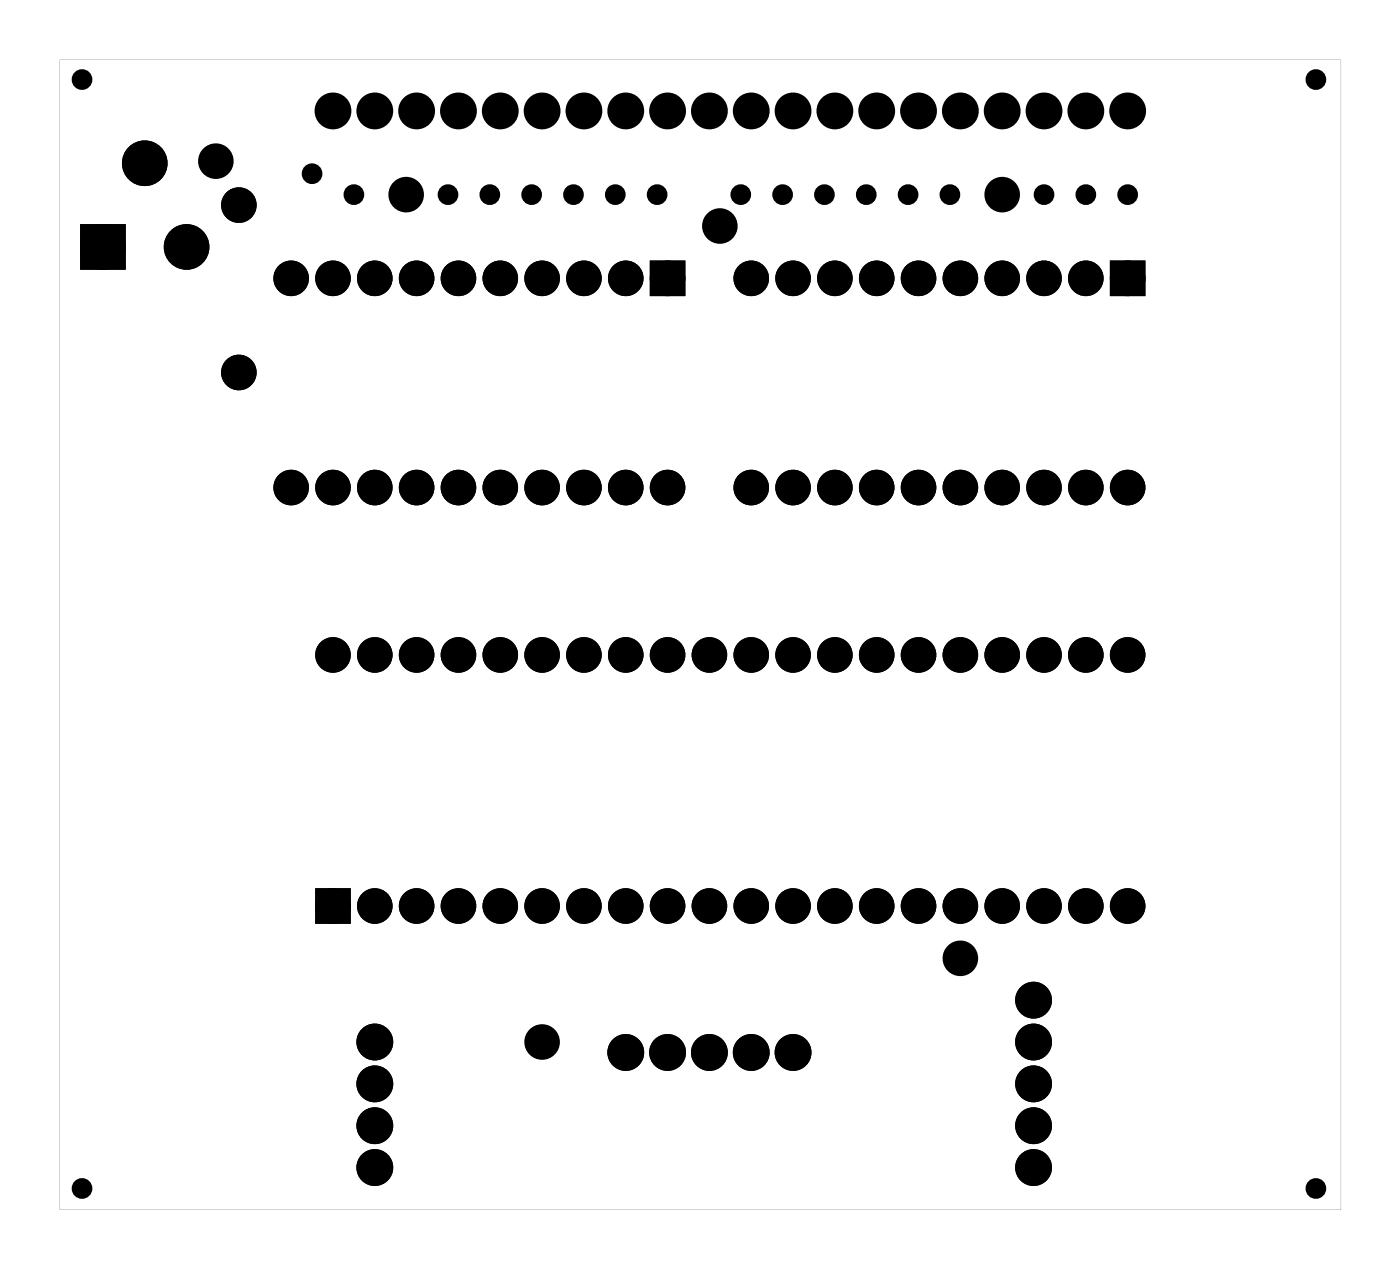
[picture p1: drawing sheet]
<svg xmlns="http://www.w3.org/2000/svg" width="85mm" height="77mm" viewBox="0 0 85 77" stroke-linecap="round" stroke-linejoin="round" font-family="sans-serif">
<g fill="#000">
<path d="M5.4 14.1h1.7v1.8h-1.7zM39.8 16.2h1.4v1.4h-1.4zM67.8 16.2h1.4v1.4h-1.4zM19.5 54.3h1.4v1.4h-1.4z"/>
<path d="M3.6 3.6v69.8h77.8v-69.8zM3.6 3.6h77.8v69.8h-77.8z"/>
</g>
<g fill="#000">
<circle cx="5" cy="4.8" r=".35"/>
<circle cx="6.3" cy="15" r=".89"/>
<circle cx="8.8" cy="9.9" r=".89"/>
<circle cx="11.3" cy="15" r=".89"/>
<circle cx="13.1" cy="9.8" r=".7"/>
<circle cx="14.5" cy="12.4" r=".7"/>
<circle cx="17.7" cy="16.9" r=".7"/>
<circle cx="19" cy="10.5" r=".35"/>
<circle cx="20.2" cy="16.9" r=".7"/>
<circle cx="20.2" cy="6.7" r=".74"/>
<circle cx="21.5" cy="11.8" r=".35"/>
<circle cx="22.8" cy="16.9" r=".7"/>
<circle cx="22.8" cy="6.7" r=".74"/>
<circle cx="24.7" cy="11.8" r=".7"/>
<circle cx="25.3" cy="16.9" r=".7"/>
<circle cx="25.3" cy="6.7" r=".74"/>
<circle cx="27.2" cy="11.8" r=".35"/>
<circle cx="27.8" cy="16.9" r=".7"/>
<circle cx="27.8" cy="6.7" r=".74"/>
<circle cx="29.7" cy="11.8" r=".35"/>
<circle cx="30.4" cy="16.9" r=".7"/>
<circle cx="30.4" cy="6.7" r=".74"/>
<circle cx="32.3" cy="11.8" r=".35"/>
<circle cx="32.9" cy="16.9" r=".7"/>
<circle cx="32.9" cy="6.7" r=".74"/>
<circle cx="34.8" cy="11.8" r=".35"/>
<circle cx="35.5" cy="16.9" r=".7"/>
<circle cx="35.5" cy="6.7" r=".74"/>
<circle cx="37.4" cy="11.8" r=".35"/>
<circle cx="38" cy="16.9" r=".7"/>
<circle cx="38" cy="6.7" r=".74"/>
<circle cx="39.9" cy="11.8" r=".35"/>
<circle cx="40.5" cy="16.9" r=".7"/>
<circle cx="40.5" cy="6.7" r=".74"/>
<circle cx="43.1" cy="6.7" r=".74"/>
<circle cx="43.7" cy="13.7" r=".7"/>
<circle cx="45" cy="11.8" r=".35"/>
<circle cx="45.6" cy="6.7" r=".74"/>
<circle cx="45.6" cy="16.9" r=".7"/>
<circle cx="47.5" cy="11.8" r=".35"/>
<circle cx="48.2" cy="6.7" r=".74"/>
<circle cx="48.2" cy="16.9" r=".7"/>
<circle cx="50.1" cy="11.8" r=".35"/>
<circle cx="50.7" cy="6.7" r=".74"/>
<circle cx="50.7" cy="16.9" r=".7"/>
<circle cx="52.6" cy="11.8" r=".35"/>
<circle cx="53.2" cy="6.7" r=".74"/>
<circle cx="53.2" cy="16.9" r=".7"/>
<circle cx="55.1" cy="11.8" r=".35"/>
<circle cx="55.8" cy="6.7" r=".74"/>
<circle cx="55.8" cy="16.9" r=".7"/>
<circle cx="57.7" cy="11.8" r=".35"/>
<circle cx="58.3" cy="6.7" r=".74"/>
<circle cx="58.3" cy="16.9" r=".7"/>
<circle cx="60.9" cy="6.7" r=".74"/>
<circle cx="60.9" cy="16.9" r=".7"/>
<circle cx="60.9" cy="11.8" r=".7"/>
<circle cx="63.4" cy="6.7" r=".74"/>
<circle cx="63.4" cy="16.9" r=".7"/>
<circle cx="63.4" cy="11.8" r=".35"/>
<circle cx="65.9" cy="6.7" r=".74"/>
<circle cx="65.9" cy="16.9" r=".7"/>
<circle cx="65.9" cy="11.8" r=".35"/>
<circle cx="68.5" cy="6.7" r=".74"/>
<circle cx="68.5" cy="16.9" r=".7"/>
<circle cx="68.5" cy="11.8" r=".35"/>
<circle cx="79.9" cy="4.8" r=".35"/>
<circle cx="14.5" cy="22.6" r=".7"/>
<circle cx="17.7" cy="29.6" r=".7"/>
<circle cx="20.2" cy="29.6" r=".7"/>
<circle cx="20.2" cy="39.8" r=".7"/>
<circle cx="22.8" cy="29.6" r=".7"/>
<circle cx="22.8" cy="39.8" r=".7"/>
<circle cx="25.3" cy="29.6" r=".7"/>
<circle cx="25.3" cy="39.8" r=".7"/>
<circle cx="27.8" cy="29.6" r=".7"/>
<circle cx="27.8" cy="39.8" r=".7"/>
<circle cx="30.4" cy="29.6" r=".7"/>
<circle cx="30.4" cy="39.8" r=".7"/>
<circle cx="32.9" cy="29.6" r=".7"/>
<circle cx="32.9" cy="39.8" r=".7"/>
<circle cx="35.5" cy="29.6" r=".7"/>
<circle cx="35.5" cy="39.8" r=".7"/>
<circle cx="38" cy="29.6" r=".7"/>
<circle cx="38" cy="39.8" r=".7"/>
<circle cx="40.5" cy="29.6" r=".7"/>
<circle cx="40.5" cy="39.8" r=".7"/>
<circle cx="43.1" cy="39.8" r=".7"/>
<circle cx="45.6" cy="29.6" r=".7"/>
<circle cx="45.6" cy="39.8" r=".7"/>
<circle cx="48.2" cy="29.6" r=".7"/>
<circle cx="48.2" cy="39.8" r=".7"/>
<circle cx="50.7" cy="29.6" r=".7"/>
<circle cx="50.7" cy="39.8" r=".7"/>
<circle cx="53.2" cy="29.6" r=".7"/>
<circle cx="53.2" cy="39.8" r=".7"/>
<circle cx="55.8" cy="29.6" r=".7"/>
<circle cx="55.8" cy="39.8" r=".7"/>
<circle cx="58.3" cy="29.6" r=".7"/>
<circle cx="58.3" cy="39.8" r=".7"/>
<circle cx="60.9" cy="29.6" r=".7"/>
<circle cx="60.9" cy="39.8" r=".7"/>
<circle cx="63.4" cy="29.6" r=".7"/>
<circle cx="63.4" cy="39.8" r=".7"/>
<circle cx="65.9" cy="29.6" r=".7"/>
<circle cx="65.9" cy="39.8" r=".7"/>
<circle cx="68.5" cy="29.6" r=".7"/>
<circle cx="68.5" cy="39.8" r=".7"/>
<circle cx="20.2" cy="55" r=".7"/>
<circle cx="22.8" cy="55" r=".7"/>
<circle cx="25.3" cy="55" r=".7"/>
<circle cx="27.8" cy="55" r=".7"/>
<circle cx="30.4" cy="55" r=".7"/>
<circle cx="32.9" cy="55" r=".7"/>
<circle cx="35.5" cy="55" r=".7"/>
<circle cx="38" cy="55" r=".7"/>
<circle cx="40.5" cy="55" r=".7"/>
<circle cx="43.1" cy="55" r=".7"/>
<circle cx="45.6" cy="55" r=".7"/>
<circle cx="48.2" cy="55" r=".7"/>
<circle cx="50.7" cy="55" r=".7"/>
<circle cx="53.2" cy="55" r=".7"/>
<circle cx="55.8" cy="55" r=".7"/>
<circle cx="58.3" cy="58.2" r=".7"/>
<circle cx="58.3" cy="55" r=".7"/>
<circle cx="60.9" cy="55" r=".7"/>
<circle cx="63.4" cy="55" r=".7"/>
<circle cx="65.9" cy="55" r=".7"/>
<circle cx="68.5" cy="55" r=".7"/>
<circle cx="5" cy="72.1" r=".35"/>
<circle cx="22.8" cy="68.3" r=".74"/>
<circle cx="22.8" cy="63.2" r=".74"/>
<circle cx="22.8" cy="65.8" r=".74"/>
<circle cx="22.8" cy="70.9" r=".74"/>
<circle cx="32.9" cy="63.2" r=".7"/>
<circle cx="38" cy="63.9" r=".74"/>
<circle cx="40.5" cy="63.9" r=".74"/>
<circle cx="43.1" cy="63.9" r=".74"/>
<circle cx="45.6" cy="63.9" r=".74"/>
<circle cx="48.2" cy="63.9" r=".74"/>
<circle cx="62.8" cy="60.7" r=".74"/>
<circle cx="62.8" cy="70.9" r=".74"/>
<circle cx="62.8" cy="65.8" r=".74"/>
<circle cx="62.8" cy="68.3" r=".74"/>
<circle cx="62.8" cy="63.2" r=".74"/>
<circle cx="79.9" cy="72.1" r=".35"/>
</g>
<g fill="none" stroke="#000" stroke-width=".55">
<circle cx="5" cy="4.8" r=".35"/>
<circle cx="19" cy="10.5" r=".35"/>
<circle cx="21.5" cy="11.8" r=".35"/>
<circle cx="27.2" cy="11.8" r=".35"/>
<circle cx="29.7" cy="11.8" r=".35"/>
<circle cx="32.3" cy="11.8" r=".35"/>
<circle cx="34.8" cy="11.8" r=".35"/>
<circle cx="37.4" cy="11.8" r=".35"/>
<circle cx="39.9" cy="11.8" r=".35"/>
<circle cx="45" cy="11.8" r=".35"/>
<circle cx="47.5" cy="11.8" r=".35"/>
<circle cx="50.1" cy="11.8" r=".35"/>
<circle cx="52.6" cy="11.8" r=".35"/>
<circle cx="55.1" cy="11.8" r=".35"/>
<circle cx="57.7" cy="11.8" r=".35"/>
<circle cx="63.4" cy="11.8" r=".35"/>
<circle cx="65.9" cy="11.8" r=".35"/>
<circle cx="68.5" cy="11.8" r=".35"/>
<circle cx="79.9" cy="4.8" r=".35"/>
<circle cx="5" cy="72.1" r=".35"/>
<circle cx="79.9" cy="72.1" r=".35"/>
</g>
<g fill="none" stroke="#000" stroke-width=".76" stroke-linecap="butt">
<path d="M39.8 16.2h1.4v1.4h-1.4zM67.8 16.2h1.4v1.4h-1.4zM19.5 54.3h1.4v1.4h-1.4z"/>
<circle cx="13.1" cy="9.8" r=".7"/>
<circle cx="14.5" cy="12.4" r=".7"/>
<circle cx="17.7" cy="16.9" r=".7"/>
<circle cx="20.2" cy="16.9" r=".7"/>
<circle cx="20.2" cy="6.7" r=".74"/>
<circle cx="22.8" cy="16.9" r=".7"/>
<circle cx="22.8" cy="6.7" r=".74"/>
<circle cx="24.7" cy="11.8" r=".7"/>
<circle cx="25.3" cy="16.9" r=".7"/>
<circle cx="25.3" cy="6.7" r=".74"/>
<circle cx="27.8" cy="16.9" r=".7"/>
<circle cx="27.8" cy="6.7" r=".74"/>
<circle cx="30.4" cy="16.9" r=".7"/>
<circle cx="30.4" cy="6.7" r=".74"/>
<circle cx="32.9" cy="16.9" r=".7"/>
<circle cx="32.9" cy="6.7" r=".74"/>
<circle cx="35.5" cy="16.9" r=".7"/>
<circle cx="35.5" cy="6.7" r=".74"/>
<circle cx="38" cy="16.9" r=".7"/>
<circle cx="38" cy="6.7" r=".74"/>
<circle cx="40.5" cy="16.9" r=".7"/>
<circle cx="40.5" cy="6.7" r=".74"/>
<circle cx="43.1" cy="6.7" r=".74"/>
<circle cx="43.7" cy="13.7" r=".7"/>
<circle cx="45.6" cy="6.7" r=".74"/>
<circle cx="45.6" cy="16.9" r=".7"/>
<circle cx="48.2" cy="6.7" r=".74"/>
<circle cx="48.2" cy="16.9" r=".7"/>
<circle cx="50.7" cy="6.7" r=".74"/>
<circle cx="50.7" cy="16.9" r=".7"/>
<circle cx="53.2" cy="6.7" r=".74"/>
<circle cx="53.2" cy="16.9" r=".7"/>
<circle cx="55.8" cy="6.7" r=".74"/>
<circle cx="55.8" cy="16.9" r=".7"/>
<circle cx="58.3" cy="6.7" r=".74"/>
<circle cx="58.3" cy="16.9" r=".7"/>
<circle cx="60.9" cy="6.7" r=".74"/>
<circle cx="60.9" cy="16.9" r=".7"/>
<circle cx="60.9" cy="11.8" r=".7"/>
<circle cx="63.4" cy="6.7" r=".74"/>
<circle cx="63.4" cy="16.9" r=".7"/>
<circle cx="65.9" cy="6.7" r=".74"/>
<circle cx="65.9" cy="16.9" r=".7"/>
<circle cx="68.5" cy="6.7" r=".74"/>
<circle cx="68.5" cy="16.9" r=".7"/>
<circle cx="14.5" cy="22.6" r=".7"/>
<circle cx="17.7" cy="29.6" r=".7"/>
<circle cx="20.2" cy="29.6" r=".7"/>
<circle cx="20.2" cy="39.8" r=".7"/>
<circle cx="22.8" cy="29.6" r=".7"/>
<circle cx="22.8" cy="39.8" r=".7"/>
<circle cx="25.3" cy="29.6" r=".7"/>
<circle cx="25.3" cy="39.8" r=".7"/>
<circle cx="27.8" cy="29.6" r=".7"/>
<circle cx="27.8" cy="39.8" r=".7"/>
<circle cx="30.4" cy="29.6" r=".7"/>
<circle cx="30.4" cy="39.8" r=".7"/>
<circle cx="32.9" cy="29.6" r=".7"/>
<circle cx="32.9" cy="39.8" r=".7"/>
<circle cx="35.5" cy="29.6" r=".7"/>
<circle cx="35.5" cy="39.8" r=".7"/>
<circle cx="38" cy="29.6" r=".7"/>
<circle cx="38" cy="39.8" r=".7"/>
<circle cx="40.5" cy="29.6" r=".7"/>
<circle cx="40.5" cy="39.8" r=".7"/>
<circle cx="43.1" cy="39.8" r=".7"/>
<circle cx="45.6" cy="29.6" r=".7"/>
<circle cx="45.6" cy="39.8" r=".7"/>
<circle cx="48.2" cy="29.6" r=".7"/>
<circle cx="48.2" cy="39.8" r=".7"/>
<circle cx="50.7" cy="29.6" r=".7"/>
<circle cx="50.7" cy="39.8" r=".7"/>
<circle cx="53.2" cy="29.6" r=".7"/>
<circle cx="53.2" cy="39.8" r=".7"/>
<circle cx="55.8" cy="29.6" r=".7"/>
<circle cx="55.8" cy="39.8" r=".7"/>
<circle cx="58.3" cy="29.6" r=".7"/>
<circle cx="58.3" cy="39.8" r=".7"/>
<circle cx="60.9" cy="29.6" r=".7"/>
<circle cx="60.9" cy="39.8" r=".7"/>
<circle cx="63.4" cy="29.6" r=".7"/>
<circle cx="63.4" cy="39.8" r=".7"/>
<circle cx="65.9" cy="29.6" r=".7"/>
<circle cx="65.9" cy="39.8" r=".7"/>
<circle cx="68.5" cy="29.6" r=".7"/>
<circle cx="68.5" cy="39.8" r=".7"/>
<circle cx="20.2" cy="55" r=".7"/>
<circle cx="22.8" cy="55" r=".7"/>
<circle cx="25.3" cy="55" r=".7"/>
<circle cx="27.8" cy="55" r=".7"/>
<circle cx="30.4" cy="55" r=".7"/>
<circle cx="32.9" cy="55" r=".7"/>
<circle cx="35.5" cy="55" r=".7"/>
<circle cx="38" cy="55" r=".7"/>
<circle cx="40.5" cy="55" r=".7"/>
<circle cx="43.1" cy="55" r=".7"/>
<circle cx="45.6" cy="55" r=".7"/>
<circle cx="48.2" cy="55" r=".7"/>
<circle cx="50.7" cy="55" r=".7"/>
<circle cx="53.2" cy="55" r=".7"/>
<circle cx="55.8" cy="55" r=".7"/>
<circle cx="58.3" cy="58.2" r=".7"/>
<circle cx="58.3" cy="55" r=".7"/>
<circle cx="60.9" cy="55" r=".7"/>
<circle cx="63.4" cy="55" r=".7"/>
<circle cx="65.9" cy="55" r=".7"/>
<circle cx="68.5" cy="55" r=".7"/>
<circle cx="22.8" cy="65.8" r=".74"/>
<circle cx="22.8" cy="63.2" r=".74"/>
<circle cx="22.8" cy="70.9" r=".74"/>
<circle cx="22.8" cy="68.3" r=".74"/>
<circle cx="32.9" cy="63.2" r=".7"/>
<circle cx="38" cy="63.9" r=".74"/>
<circle cx="40.5" cy="63.9" r=".74"/>
<circle cx="43.1" cy="63.9" r=".74"/>
<circle cx="45.6" cy="63.9" r=".74"/>
<circle cx="48.2" cy="63.9" r=".74"/>
<circle cx="62.8" cy="63.2" r=".74"/>
<circle cx="62.8" cy="60.7" r=".74"/>
<circle cx="62.8" cy="65.8" r=".74"/>
<circle cx="62.8" cy="68.3" r=".74"/>
<circle cx="62.8" cy="70.9" r=".74"/>
</g>
<g fill="none" stroke="#000" stroke-width=".99" stroke-linecap="butt">
<path d="M5.4 14.1h1.7v1.8h-1.7z"/>
<circle cx="6.3" cy="15" r=".89"/>
<circle cx="8.8" cy="9.9" r=".89"/>
<circle cx="11.3" cy="15" r=".89"/>
</g>
</svg>
